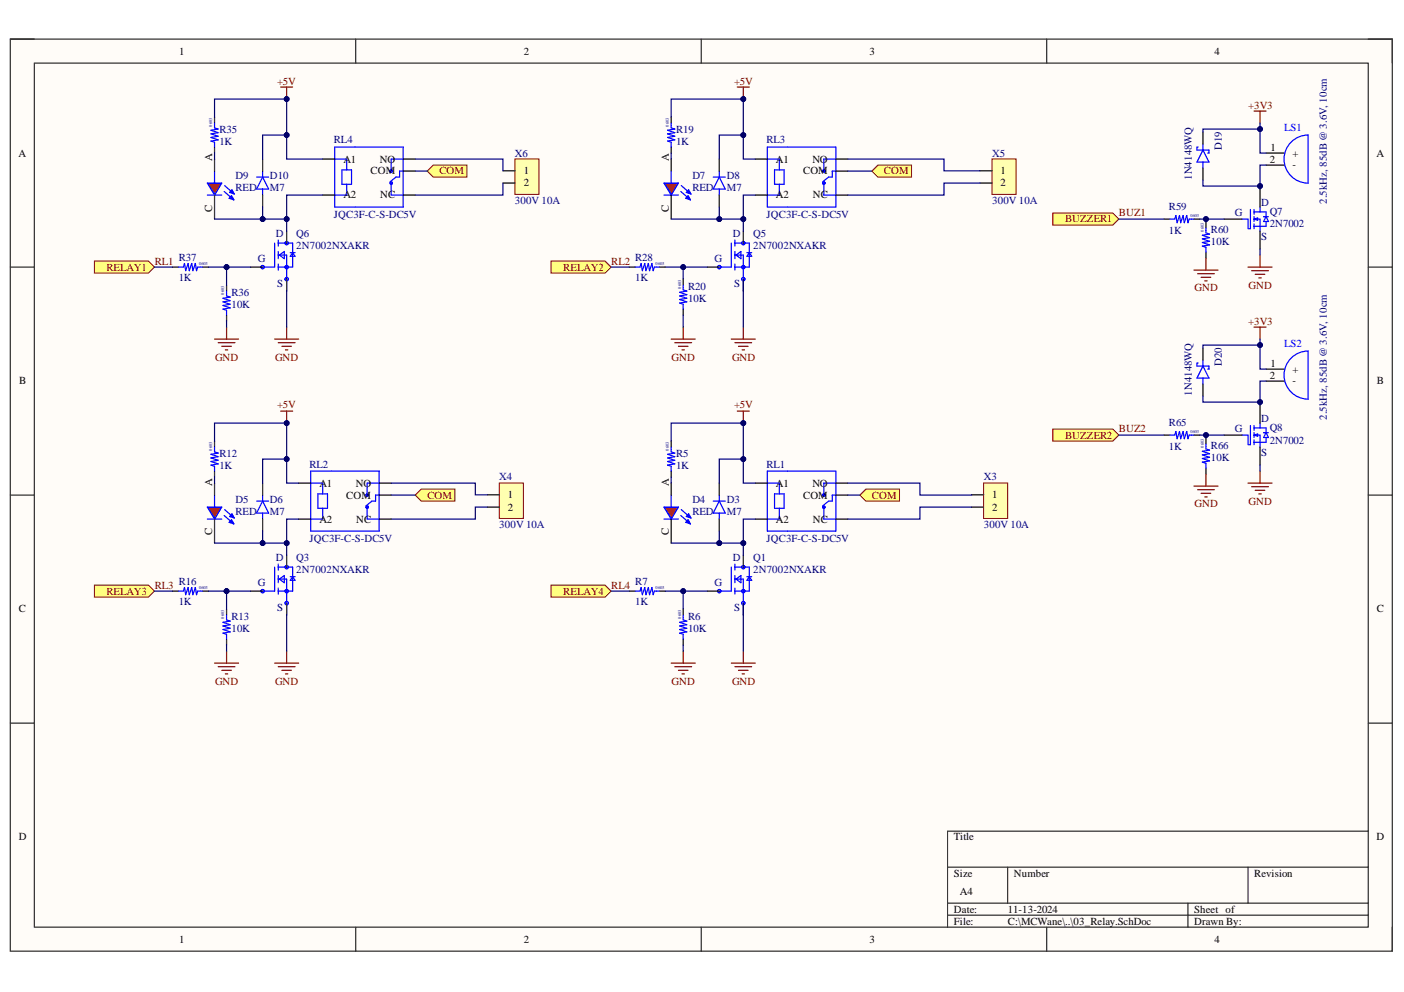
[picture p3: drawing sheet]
<svg xmlns="http://www.w3.org/2000/svg" width="297mm" height="210mm" viewBox="0 0 297 210" stroke-linecap="round" stroke-linejoin="round" font-family="sans-serif">
<defs><g id="words">
<g font-size="2.3">
<text x="37.9" y="11.6">1</text>
<text x="110.8" y="11.6">2</text>
<text x="184" y="11.6">3</text>
<text x="257" y="11.6">4</text>
<text x="3.9" y="33.1">A</text>
<text x="44.9" y="34.1" transform="rotate(-90 44.9 34.1)">A</text>
<text x="72.7" y="34.4">A1</text>
<text x="80.4" y="34.4">NO</text>
<text x="141.5" y="34.1" transform="rotate(-90 141.5 34.1)">A</text>
<text x="164.2" y="34.4">A1</text>
<text x="171.9" y="34.4">NO</text>
<text x="268.6" y="34.4">2</text>
<text x="268.8" y="31.9">1</text>
<text x="273.5" y="33.1">+</text>
<text x="273.5" y="35.7">-</text>
<text x="291.2" y="33.1">A</text>
<text x="72.7" y="42">A2</text>
<text x="78.4" y="36.9">COM</text>
<text x="80.4" y="42">NC</text>
<text x="110.8" y="36.9">1</text>
<text x="110.8" y="39.5">2</text>
<text x="164.2" y="42">A2</text>
<text x="169.9" y="36.9">COM</text>
<text x="172" y="42">NC</text>
<text x="211.7" y="36.9">1</text>
<text x="211.7" y="39.5">2</text>
<text x="44.9" y="44.8" transform="rotate(-90 44.9 44.8)">C</text>
<text x="141.5" y="44.8" transform="rotate(-90 141.5 44.8)">C</text>
<text x="268.8" y="77.6">1</text>
<text x="4.1" y="81.4">B</text>
<text x="268.6" y="80.1">2</text>
<text x="273.5" y="78.8">+</text>
<text x="273.5" y="81.4">-</text>
<text x="291.3" y="81.4">B</text>
<text x="44.9" y="102.7" transform="rotate(-90 44.9 102.7)">A</text>
<text x="67.6" y="103">A1</text>
<text x="73.2" y="105.5">COM</text>
<text x="75.3" y="103">NO</text>
<text x="107.4" y="105.4">1</text>
<text x="141.5" y="102.7" transform="rotate(-90 141.5 102.7)">A</text>
<text x="164.2" y="103">A1</text>
<text x="169.9" y="105.5">COM</text>
<text x="171.9" y="103">NO</text>
<text x="209.9" y="105.4">1</text>
<text x="44.9" y="113.3" transform="rotate(-90 44.9 113.3)">C</text>
<text x="67.6" y="110.6">A2</text>
<text x="75.4" y="110.6">NC</text>
<text x="107.4" y="108.1">2</text>
<text x="141.5" y="113.3" transform="rotate(-90 141.5 113.3)">C</text>
<text x="164.2" y="110.6">A2</text>
<text x="172" y="110.6">NC</text>
<text x="209.9" y="108.1">2</text>
<text x="4" y="129.6">C</text>
<text x="291.3" y="129.6">C</text>
<text x="4" y="177.8">D</text>
<text x="201.8" y="177.8">Title</text>
<text x="291.2" y="177.8">D</text>
<text x="201.8" y="185.5">Size</text>
<text x="214.5" y="185.5">Number</text>
<text x="265.3" y="185.5">Revision</text>
<text x="203.1" y="189.3">A4</text>
<text x="201.8" y="193.1">Date:</text>
<text x="201.8" y="195.7">File:</text>
<text x="213.2" y="193.1">11-13-2024</text>
<text x="213.2" y="195.7">C:\MCWane\..\03_Relay.SchDoc</text>
<text x="252.6" y="193.1">Sheet of</text>
<text x="252.6" y="195.7">Drawn By:</text>
<text x="37.9" y="199.5">1</text>
<text x="110.8" y="199.5">2</text>
<text x="184" y="199.5">3</text>
<text x="257" y="199.5">4</text>
</g>
<g font-size="2.3" fill="#800000">
<text x="58.6" y="17.9">+5V</text>
<text x="155.3" y="17.9">+5V</text>
<text x="264.1" y="23">+3V3</text>
<text x="93" y="36.9">COM</text>
<text x="187" y="36.9">COM</text>
<text x="225.3" y="47.1">BUZZER1</text>
<text x="236.7" y="45.8">BUZ1</text>
<text x="22.5" y="57.3">RELAY1</text>
<text x="32.7" y="56">RL1</text>
<text x="119.2" y="57.3">RELAY2</text>
<text x="129.3" y="56">RL2</text>
<text x="252.7" y="61.7">GND</text>
<text x="264.1" y="61.1">GND</text>
<text x="264.1" y="68.7">+3V3</text>
<text x="45.5" y="76.3">GND</text>
<text x="58.2" y="76.3">GND</text>
<text x="142.1" y="76.3">GND</text>
<text x="154.9" y="76.3">GND</text>
<text x="58.6" y="86.4">+5V</text>
<text x="155.3" y="86.4">+5V</text>
<text x="225.3" y="92.8">BUZZER2</text>
<text x="236.7" y="91.5">BUZ2</text>
<text x="90.4" y="105.5">COM</text>
<text x="184.5" y="105.5">COM</text>
<text x="252.7" y="107.4">GND</text>
<text x="264.1" y="106.8">GND</text>
<text x="22.5" y="125.8">RELAY3</text>
<text x="32.7" y="124.5">RL3</text>
<text x="119.2" y="125.8">RELAY4</text>
<text x="129.3" y="124.5">RL4</text>
<text x="45.5" y="144.9">GND</text>
<text x="58.2" y="144.9">GND</text>
<text x="142.1" y="144.9">GND</text>
<text x="154.9" y="144.9">GND</text>
</g>
<g font-size="2.3" fill="#000080">
<text x="46.4" y="28">R35</text>
<text x="143" y="28">R19</text>
<text x="46.4" y="30.6">1K</text>
<text x="70.6" y="30.3">RL4</text>
<text x="108.9" y="33.1">X6</text>
<text x="143" y="30.6">1K</text>
<text x="162.1" y="30.3">RL3</text>
<text x="209.9" y="33.1">X5</text>
<text x="258.5" y="31.8" transform="rotate(-90 258.5 31.8)">D19</text>
<text x="49.8" y="37.9">D9</text>
<text x="49.8" y="40.5">RED</text>
<text x="57.1" y="37.9">D10</text>
<text x="57.1" y="40.5">M7</text>
<text x="146.5" y="37.9">D7</text>
<text x="146.5" y="40.5">RED</text>
<text x="153.8" y="37.9">D8</text>
<text x="153.8" y="40.5">M7</text>
<text x="252.1" y="38.1" transform="rotate(-90 252.1 38.1)">1N4148WQ</text>
<text x="70.6" y="46">JQC3F-C-S-DC5V</text>
<text x="108.9" y="43.2">300V 10A</text>
<text x="162.1" y="46">JQC3F-C-S-DC5V</text>
<text x="209.9" y="43.2">300V 10A</text>
<text x="247.3" y="44.5">R59</text>
<text x="261.3" y="45.8">G</text>
<text x="266.9" y="43.5">D</text>
<text x="268.6" y="45.5">Q7</text>
<text x="280.7" y="43.2" transform="rotate(-90 280.7 43.2)">2.5kHz, 85dB @ 3.6V, 10cm</text>
<text x="58.4" y="50.2">D</text>
<text x="62.7" y="50.2">Q6</text>
<text x="62.7" y="52.7">2N7002NXAKR</text>
<text x="155" y="50.2">D</text>
<text x="159.4" y="50.2">Q5</text>
<text x="159.4" y="52.7">2N7002NXAKR</text>
<text x="247.3" y="49.4">1K</text>
<text x="256.2" y="49.3">R60</text>
<text x="256.2" y="51.8">10K</text>
<text x="266.9" y="50.7">S</text>
<text x="268.6" y="48.1">2N7002</text>
<text x="37.8" y="55.3">R37</text>
<text x="37.8" y="59.6">1K</text>
<text x="54.6" y="55.5">G</text>
<text x="134.4" y="55.3">R28</text>
<text x="134.4" y="59.6">1K</text>
<text x="151.1" y="55.5">G</text>
<text x="49" y="62.6">R36</text>
<text x="49" y="65.1">10K</text>
<text x="58.6" y="60.8">S</text>
<text x="145.6" y="61.3">R20</text>
<text x="145.6" y="63.9">10K</text>
<text x="155.3" y="60.8">S</text>
<text x="258.5" y="77.5" transform="rotate(-90 258.5 77.5)">D20</text>
<text x="252.1" y="83.8" transform="rotate(-90 252.1 83.8)">1N4148WQ</text>
<text x="266.9" y="89.2">D</text>
<text x="280.7" y="88.9" transform="rotate(-90 280.7 88.9)">2.5kHz, 85dB @ 3.6V, 10cm</text>
<text x="247.3" y="90.2">R65</text>
<text x="247.3" y="95.1">1K</text>
<text x="256.2" y="95">R66</text>
<text x="261.3" y="91.5">G</text>
<text x="268.6" y="91.2">Q8</text>
<text x="268.6" y="93.9">2N7002</text>
<text x="46.4" y="96.6">R12</text>
<text x="46.4" y="99.2">1K</text>
<text x="65.5" y="98.9">RL2</text>
<text x="105.6" y="101.6">X4</text>
<text x="143" y="96.6">R5</text>
<text x="143" y="99.2">1K</text>
<text x="162.1" y="98.9">RL1</text>
<text x="208.2" y="101.6">X3</text>
<text x="256.2" y="97.5">10K</text>
<text x="266.9" y="96.4">S</text>
<text x="49.8" y="106.5">D5</text>
<text x="57.1" y="106.5">D6</text>
<text x="146.5" y="106.5">D4</text>
<text x="153.8" y="106.5">D3</text>
<text x="49.8" y="109.1">RED</text>
<text x="57.1" y="109.1">M7</text>
<text x="105.6" y="111.7">300V 10A</text>
<text x="146.5" y="109.1">RED</text>
<text x="153.8" y="109.1">M7</text>
<text x="208.2" y="111.7">300V 10A</text>
<text x="58.4" y="118.7">D</text>
<text x="62.7" y="118.7">Q3</text>
<text x="65.5" y="114.6">JQC3F-C-S-DC5V</text>
<text x="155" y="118.7">D</text>
<text x="159.4" y="118.7">Q1</text>
<text x="162.1" y="114.6">JQC3F-C-S-DC5V</text>
<text x="37.8" y="123.8">R16</text>
<text x="54.6" y="124">G</text>
<text x="62.7" y="121.2">2N7002NXAKR</text>
<text x="134.4" y="123.8">R7</text>
<text x="151.1" y="124">G</text>
<text x="159.4" y="121.2">2N7002NXAKR</text>
<text x="37.8" y="128.1">1K</text>
<text x="49" y="131.2">R13</text>
<text x="58.6" y="129.3">S</text>
<text x="134.4" y="128.1">1K</text>
<text x="145.6" y="131.2">R6</text>
<text x="155.3" y="129.3">S</text>
<text x="49" y="133.7">10K</text>
<text x="145.6" y="133.7">10K</text>
</g>
<g font-size="2.3" fill="#00f">
<text x="271.7" y="27.8">LS1</text>
<text x="271.7" y="73.5">LS2</text>
</g>
<g font-size=".9" fill="#000080">
<text x="44.9" y="26.8" transform="rotate(-90 44.9 26.8)">0603</text>
<text x="141.5" y="26.8" transform="rotate(-90 141.5 26.8)">0603</text>
<text x="251.9" y="45.9">0603</text>
<text x="254.7" y="49" transform="rotate(-90 254.7 49)">0603</text>
<text x="42.1" y="56">0603</text>
<text x="138.7" y="56">0603</text>
<text x="47.4" y="62.3" transform="rotate(-90 47.4 62.3)">0603</text>
<text x="144.1" y="61.1" transform="rotate(-90 144.1 61.1)">0603</text>
<text x="44.9" y="95.4" transform="rotate(-90 44.9 95.4)">0603</text>
<text x="141.5" y="95.4" transform="rotate(-90 141.5 95.4)">0603</text>
<text x="251.9" y="91.6">0603</text>
<text x="254.7" y="94.7" transform="rotate(-90 254.7 94.7)">0603</text>
<text x="42.1" y="124.6">0603</text>
<text x="138.7" y="124.6">0603</text>
<text x="47.4" y="130.9" transform="rotate(-90 47.4 130.9)">0603</text>
<text x="144.1" y="130.9" transform="rotate(-90 144.1 130.9)">0603</text>
</g>
</g></defs>
<path d="M2.2 8.3h292.4v193h-292.4z" fill-rule="evenodd" fill="#fffcf8"/>
<path d="M2.2 8.3h292.4v193h-292.4z" fill="none" stroke="#000" stroke-width=".21"/>
<path d="M7.3 13.4h282.2v182.8h-282.2z" fill-rule="evenodd" fill="#fffcf8"/>
<g fill="none" stroke="#000" stroke-width=".21">
<path d="M2.2 8.3h5.1M7.3 13.4h282.2v182.8h-282.2zM75.3 8.3v5M148.4 8.3v5M221.5 8.3v5.1M289.5 8.3h5.1v5.1M2.2 56.5h5.1M289.5 56.5h5.1M2.2 104.8h5.1M289.5 104.8h5.1M2.2 153h5.1M289.5 153h5.1"/>
<path d="M289.5 175.9h-89v20.3M75.3 196.2v5.1M148.4 196.2v5.1M200.5 183.5h89M200.5 191.1h89M200.5 193.6h89M213.2 183.5v7.6M221.5 196.2v5.1M251.3 191.1v5.1M264 183.5v7.6M294.6 196.2v5.1"/>
</g>
<g fill="none" stroke="#00f" stroke-width=".25">
<path d="M70.8 33.7h2.6v2.2M70.8 31.1h14.5v12.7h-14.5zM72.3 35.9h2.1v3.1h-2.1zM73.4 39v2.3h-2.6M82.8 38.7v2.6h2.5M85.3 33.7h-2.5v2.5M85.3 36.2h-.8v1.3h-.7l-1.3 1"/>
<circle cx="82.8" cy="38.7" r=".25"/>
<circle cx="82.8" cy="36.2" r=".25"/>
</g>
<path d="M68.3 33.7h2.5M85.3 33.7h2.5M85.3 36.2h2.5M68.3 41.3h2.5M85.3 41.3h2.5" fill="none" stroke="#000" stroke-width=".25"/>
<path d="M59.4 18.4h2.5M60.6 18.4v2.6" fill="none" stroke="#800000" stroke-width=".25"/>
<circle cx="60.6" cy="21" r=".51" fill="#000080"/>
<circle cx="60.6" cy="21" r=".51" fill="none" stroke="#000080" stroke-width=".21"/>
<g fill="none" stroke="#00f" stroke-width=".25">
<path d="M43.9 38.7h3l-1.5 2.6zM45.4 26v1.1l.8 .2-1.6 .3 1.6 .5-1.6 .2 1.6 .5-1.6 .3 1.6 .5-1.6 .3 .8 .2v1M45.4 36.2v2.5M47.5 39.3l2.1 1.7M37.8 56.5h1l.2-.8 .3 1.6 .5-1.6 .2 1.6 .6-1.6 .2 1.6 .5-1.6 .3 1.6 .2-.8h1M43.9 41.3h3M47.4 40.5l2.1 1.8M48.5 42l.5-.6 .5 .9M48.5 42l1 .3M48.6 40.7l.5-.5 .5 .8M48.6 40.7l1 .3M48.9 41.6l.2 .2"/>
<path d="M49 40.3l.2 .3M49.2 41.9v.1h-.7M49.3 40.6v.1h-.7M58.1 51.4v5.1h-2.5M58.9 50.8v1.3M58.9 53.2v1.5M58.9 55.9v1.2M58.9 54h1.7v7.6M58.9 51.4h3v5.1h-3M59.1 54l1-.8v1.5zM61.4 53.5h1M61.9 53.5l.5 .7h-1z"/>
<path d="M47.9 61.6v1l.8 .3-1.5 .2 1.5 .5-1.5 .3 1.5 .5-1.5 .2 1.5 .5-1.5 .3 .7 .3v1"/>
</g>
<g fill="none" stroke="#00f" stroke-width=".21">
<circle cx="55.6" cy="56.5" r=".36"/>
<circle cx="60.6" cy="51.4" r=".36"/>
<circle cx="60.6" cy="59.1" r=".36"/>
<circle cx="60.6" cy="56.5" r=".36"/>
</g>
<path d="M45.4 24.8v1.2M45.4 31.1v1.3M45.4 33.7v2.5M36.5 56.5h1.3M42.8 56.5h1.3M45.4 41.3v5.1M53 56.5h2.6M60.6 48.9v2.5M60.6 59.1v2.5M47.9 60.3v1.3M47.9 66.7v1.2" fill="none" stroke="#000" stroke-width=".25"/>
<path d="M44 38.8h2.8l-1.3 2.3z" fill="#f00"/>
<path d="M44 38.8h2.8l-1.3 2.3z" fill="none" stroke="#00f" stroke-width=".21"/>
<path d="M45.4 71.7h5.1M46.2 72.5h3.5M46.9 73.3h2.1M47.7 74h.5M47.9 69.2v2.5M58.1 71.7h5.1M58.9 72.5h3.5M59.6 73.3h2.1M60.4 74h.5M60.6 69.2v2.5" fill="none" stroke="#800000" stroke-width=".25"/>
<path d="M54.3 37.5h2.5M55.6 37.5l1.2 2.5h-2.5zM55.6 36.2v1.3M55.6 40v1.3" fill="none" stroke="#00f" stroke-width=".25"/>
<path d="M55.6 33.7v2.5M55.6 41.3v2.5" fill="none" stroke="#000" stroke-width=".25"/>
<path d="M20 55.2h11.4l1.3 1.3-1.3 1.3h-11.4z" fill-rule="evenodd" fill="#ffff80"/>
<path d="M20 55.2h11.4l1.3 1.3-1.3 1.3h-11.4z" fill="none" stroke="#800000" stroke-width=".21"/>
<path d="M108.9 33.6h5.1v7.5h-5.1z" fill-rule="evenodd" fill="#ffffb0"/>
<path d="M108.9 33.6h5.1v7.5h-5.1z" fill="none" stroke="#800000" stroke-width=".21"/>
<path d="M106.4 36.1h2.6M106.4 38.7h2.6M63.2 102.2h2.5M63.2 109.8h2.5M80.2 102.2h2.6M80.2 109.8h2.6M80.2 104.8h2.6" fill="none" stroke="#000" stroke-width=".25"/>
<g fill="none" stroke="#00f" stroke-width=".25">
<path d="M65.7 99.7h14.5v12.7h-14.5zM65.7 102.2h2.6v2.3M67.3 104.5h2v3.1h-2zM68.3 107.6v2.2h-2.6M77.7 107.3v2.5h2.5M80.2 102.2h-2.5v2.6M80.2 104.8h-.7v1.2h-.8l-1.3 1"/>
<circle cx="77.7" cy="107.3" r=".25"/>
<circle cx="77.7" cy="104.8" r=".25"/>
</g>
<path d="M59.4 87h2.5M60.6 87v2.5" fill="none" stroke="#800000" stroke-width=".25"/>
<circle cx="60.6" cy="89.5" r=".51" fill="#000080"/>
<circle cx="60.6" cy="89.5" r=".51" fill="none" stroke="#000080" stroke-width=".21"/>
<g fill="none" stroke="#00f" stroke-width=".25">
<path d="M45.4 94.6v1l.8 .3-1.6 .2 1.6 .5-1.6 .3 1.6 .5-1.6 .3 1.6 .5-1.6 .2 .8 .3v1M43.9 107.3h3l-1.5 2.5zM43.9 109.8h3M45.4 104.8v2.5M47.4 109.1l2.1 1.8M47.5 107.8l2.1 1.8M48.5 110.5l.5-.5 .5 .9M48.5 110.5l1 .4M48.6 109.3l.5-.6 .5 .9M48.6 109.3l1 .3M48.9 110.1l.2 .3M49 108.9l.2 .2"/>
<path d="M49.2 110.4v.2l-.7-.1M49.3 109.2v.1h-.7M58.1 120v5.1h-2.5M58.9 119.4v1.2M58.9 120h3v5.1h-3M37.8 125.1h1l.2-.8 .3 1.5 .5-1.5 .2 1.5 .6-1.5 .2 1.5 .5-1.5 .3 1.5 .2-.7h1M47.9 130.2v1l.8 .2-1.5 .3 1.5 .5-1.5 .2 1.5 .5-1.5 .3 1.5 .5-1.5 .3 .7 .2v1M58.9 121.8v1.5M58.9 124.4v1.3M58.9 122.5h1.7v7.7M59.1 122.5l1-.7v1.5zM61.4 122h1"/>
<path d="M61.9 122l.5 .8h-1z"/>
</g>
<g fill="none" stroke="#00f" stroke-width=".21">
<circle cx="60.6" cy="120" r=".36"/>
<circle cx="55.6" cy="125.1" r=".36"/>
<circle cx="60.6" cy="125.1" r=".36"/>
<circle cx="60.6" cy="127.6" r=".36"/>
</g>
<path d="M45.4 93.3v1.3M45.4 99.7v1.3M45.4 102.2v2.6M45.4 109.8v5.1M60.6 117.5v2.5M36.5 125.1h1.3M42.8 125.1h1.3M47.9 128.9v1.3M47.9 135.2v1.3M53 125.1h2.6M60.6 127.6v2.6" fill="none" stroke="#000" stroke-width=".25"/>
<path d="M44 107.4h2.8l-1.3 2.3z" fill="#f00"/>
<path d="M44 107.4h2.8l-1.3 2.3z" fill="none" stroke="#00f" stroke-width=".21"/>
<path d="M47.9 137.8v2.5M60.6 137.8v2.5M45.4 140.3h5.1M46.2 141.1h3.5M46.9 141.8h2.1M47.7 142.6h.5M58.1 140.3h5.1M58.9 141.1h3.5M59.6 141.8h2.1M60.4 142.6h.5" fill="none" stroke="#800000" stroke-width=".25"/>
<path d="M54.3 106h2.5M55.6 106l1.2 2.6h-2.5zM55.6 104.8v1.2M55.6 108.6v1.2" fill="none" stroke="#00f" stroke-width=".25"/>
<path d="M55.6 102.2v2.6M55.6 109.8v2.6" fill="none" stroke="#000" stroke-width=".25"/>
<path d="M20 123.8h11.4l1.3 1.3-1.3 1.2h-11.4z" fill-rule="evenodd" fill="#ffff80"/>
<path d="M20 123.8h11.4l1.3 1.3-1.3 1.2h-11.4z" fill="none" stroke="#800000" stroke-width=".21"/>
<path d="M105.6 102.2h5.1v7.5h-5.1z" fill-rule="evenodd" fill="#ffffb0"/>
<path d="M105.6 102.2h5.1v7.5h-5.1z" fill="none" stroke="#800000" stroke-width=".21"/>
<path d="M159.8 33.7h2.5M176.8 33.7h2.6M176.8 36.2h2.6M159.8 41.3h2.5M176.8 41.3h2.6M103.1 104.7h2.5M103.1 107.3h2.5" fill="none" stroke="#000" stroke-width=".25"/>
<g fill="none" stroke="#00f" stroke-width=".25">
<path d="M162.3 33.7h2.6v2.2M162.3 31.1h14.5v12.7h-14.5zM163.9 35.9h2v3.1h-2zM164.9 39v2.3h-2.6M174.3 38.7v2.6h2.5M176.8 33.7h-2.5v2.5M176.8 36.2h-.7v1.3h-.8l-1.3 1"/>
<circle cx="174.3" cy="38.7" r=".25"/>
<circle cx="174.3" cy="36.2" r=".25"/>
<circle cx="174.3" cy="36.2" r=".26"/>
<circle cx="174.3" cy="38.7" r=".26"/>
</g>
<path d="M156 18.4h2.5M157.3 18.4v2.6" fill="none" stroke="#800000" stroke-width=".25"/>
<circle cx="157.3" cy="21" r=".51" fill="#000080"/>
<circle cx="157.3" cy="21" r=".51" fill="none" stroke="#000080" stroke-width=".21"/>
<g fill="none" stroke="#00f" stroke-width=".25">
<path d="M140.5 38.7h3l-1.5 2.6zM142 26v1.1l.8 .2-1.6 .3 1.6 .5-1.6 .2 1.6 .5-1.6 .3 1.6 .5-1.6 .3 .8 .2v1M142 36.2v2.5M144.1 39.3l2.1 1.7M134.4 56.5h1l.2-.8 .3 1.6 .5-1.6 .3 1.6 .5-1.6 .2 1.6 .5-1.6 .3 1.6 .2-.8h1.1M140.5 41.3h3M144 40.5l2.1 1.8M145.1 42l.5-.6 .5 .9M145.1 42l1 .3M145.2 40.7l.5-.5 .5 .8M145.2 40.7l1 .3M145.5 41.6l.2 .2"/>
<path d="M145.6 40.3l.2 .3M145.8 41.9v.1h-.7M145.9 40.6v.1h-.7M154.7 51.4v5.1h-2.5M155.5 50.8v1.3M155.5 53.2v1.5M155.5 55.9v1.2M155.5 54h1.8v7.6M155.5 51.4h3v5.1h-3M155.7 54l1-.8v1.5zM158 53.5h1M158.5 53.5l.5 .7h-1z"/>
<path d="M144.5 60.3v1l.8 .3-1.5 .2 1.5 .6-1.5 .2 1.5 .5-1.5 .3 1.5 .5-1.5 .2 .7 .3v1"/>
</g>
<g fill="none" stroke="#00f" stroke-width=".21">
<circle cx="152.2" cy="56.5" r=".36"/>
<circle cx="157.3" cy="56.5" r=".36"/>
<circle cx="157.3" cy="59.1" r=".36"/>
<circle cx="157.3" cy="51.4" r=".36"/>
</g>
<path d="M142 24.8v1.2M142 31.1v1.3M142 33.7v2.5M133.1 56.5h1.3M139.5 56.5h1.2M142 41.3v5.1M144.5 59.1v1.2M149.6 56.5h2.6M157.3 48.9v2.5M157.3 59.1v2.5M144.5 65.4v1.3" fill="none" stroke="#000" stroke-width=".25"/>
<path d="M140.6 38.8h2.8l-1.3 2.3z" fill="#f00"/>
<path d="M140.6 38.8h2.8l-1.3 2.3z" fill="none" stroke="#00f" stroke-width=".21"/>
<path d="M142 71.7h5.1M142.8 72.5h3.5M143.5 73.3h2.1M144.3 74h.5M144.5 69.2v2.5M154.7 71.7h5.1M155.5 72.5h3.5M156.2 73.3h2.1M157 74h.5M157.3 69.2v2.5" fill="none" stroke="#800000" stroke-width=".25"/>
<path d="M150.9 37.5h2.5M152.2 37.5l1.2 2.5h-2.5zM152.2 36.2v1.3M152.2 40v1.3" fill="none" stroke="#00f" stroke-width=".25"/>
<path d="M152.2 33.7v2.5M152.2 41.3v2.5" fill="none" stroke="#000" stroke-width=".25"/>
<path d="M116.6 55.2h11.4l1.3 1.3-1.3 1.3h-11.4z" fill-rule="evenodd" fill="#ffff80"/>
<path d="M116.6 55.2h11.4l1.3 1.3-1.3 1.3h-11.4z" fill="none" stroke="#800000" stroke-width=".21"/>
<path d="M209.9 33.6h5.1v7.5h-5.1z" fill-rule="evenodd" fill="#ffffb0"/>
<path d="M209.9 33.6h5.1v7.5h-5.1z" fill="none" stroke="#800000" stroke-width=".21"/>
<path d="M207.3 36.1h2.6M207.3 38.7h2.6M159.8 102.2h2.5M159.8 109.8h2.5M176.8 102.2h2.6M176.8 109.8h2.6M176.8 104.8h2.6" fill="none" stroke="#000" stroke-width=".25"/>
<g fill="none" stroke="#00f" stroke-width=".25">
<path d="M162.3 99.7h14.5v12.7h-14.5zM162.3 102.2h2.6v2.3M163.9 104.5h2v3.1h-2zM164.9 107.6v2.2h-2.6M174.3 107.3v2.5h2.5M176.8 102.2h-2.5v2.6M176.8 104.8h-.7v1.2h-.8l-1.3 1"/>
<circle cx="174.3" cy="104.8" r=".26"/>
<circle cx="174.3" cy="107.3" r=".25"/>
</g>
<path d="M156 87h2.5M157.3 87v2.5" fill="none" stroke="#800000" stroke-width=".25"/>
<circle cx="157.3" cy="89.5" r=".51" fill="#000080"/>
<circle cx="157.3" cy="89.5" r=".51" fill="none" stroke="#000080" stroke-width=".21"/>
<g fill="none" stroke="#00f" stroke-width=".25">
<path d="M142 94.6v1l.8 .3-1.6 .2 1.6 .5-1.6 .3 1.6 .5-1.6 .3 1.6 .5-1.6 .2 .8 .3v1M140.5 107.3h3l-1.5 2.5zM140.5 109.8h3M142 104.8v2.5M144 109.1l2.1 1.8M144.1 107.8l2.1 1.8M145.1 110.5l.5-.5 .5 .9M145.1 110.5l1 .4M145.2 109.3l.5-.6 .5 .9M145.2 109.3l1 .3M145.5 110.1l.2 .3M145.6 108.9l.2 .2"/>
<path d="M145.8 110.4v.2l-.7-.1M145.9 109.2v.1h-.7M154.7 120v5.1h-2.5M155.5 119.4v1.2M155.5 120h3v5.1h-3M134.4 125.1h1l.2-.8 .3 1.5 .5-1.5 .3 1.5 .5-1.5 .2 1.5 .5-1.5 .3 1.5 .2-.7h1.1M144.5 130.2v1l.8 .2-1.5 .3 1.5 .5-1.5 .2 1.5 .5-1.5 .3 1.5 .5-1.5 .3 .7 .2v1M155.5 121.8v1.5M155.5 124.4v1.3M155.5 122.5h1.8v7.7M155.7 122.5l1-.7v1.5zM158 122h1"/>
<path d="M158.5 122l.5 .8h-1z"/>
</g>
<g fill="none" stroke="#00f" stroke-width=".21">
<circle cx="157.3" cy="120" r=".36"/>
<circle cx="152.2" cy="125.1" r=".36"/>
<circle cx="157.3" cy="127.6" r=".36"/>
<circle cx="157.3" cy="125.1" r=".36"/>
</g>
<path d="M142 93.3v1.3M142 99.7v1.3M142 102.2v2.6M142 109.8v5.1M157.3 117.5v2.5M133.1 125.1h1.3M139.5 125.1h1.2M144.5 128.9v1.3M144.5 135.2v1.3M149.6 125.1h2.6M157.3 127.6v2.6" fill="none" stroke="#000" stroke-width=".25"/>
<path d="M140.6 107.4h2.8l-1.3 2.3z" fill="#f00"/>
<path d="M140.6 107.4h2.8l-1.3 2.3z" fill="none" stroke="#00f" stroke-width=".21"/>
<path d="M144.5 137.8v2.5M157.3 137.8v2.5M142 140.3h5.1M142.8 141.1h3.5M143.5 141.8h2.1M144.3 142.6h.5M154.7 140.3h5.1M155.5 141.1h3.5M156.2 141.8h2.1M157 142.6h.5" fill="none" stroke="#800000" stroke-width=".25"/>
<path d="M150.9 106h2.5M152.2 106l1.2 2.6h-2.5zM152.2 104.8v1.2M152.2 108.6v1.2" fill="none" stroke="#00f" stroke-width=".25"/>
<path d="M152.2 102.2v2.6M152.2 109.8v2.6" fill="none" stroke="#000" stroke-width=".25"/>
<path d="M116.6 123.8h11.4l1.3 1.3-1.3 1.2h-11.4z" fill-rule="evenodd" fill="#ffff80"/>
<path d="M116.6 123.8h11.4l1.3 1.3-1.3 1.2h-11.4z" fill="none" stroke="#800000" stroke-width=".21"/>
<path d="M208.1 102.2h5.1v7.5h-5.1z" fill-rule="evenodd" fill="#ffffb0"/>
<path d="M208.1 102.2h5.1v7.5h-5.1z" fill="none" stroke="#800000" stroke-width=".21"/>
<path d="M205.6 104.7h2.5M205.6 107.3h2.5" fill="none" stroke="#000" stroke-width=".25"/>
<path d="M90.4 36.2l1.3-1.3h7.1v2.6h-7.1z" fill-rule="evenodd" fill="#ffff80"/>
<path d="M90.4 36.2l1.3-1.3h7.1v2.6h-7.1z" fill="none" stroke="#800000" stroke-width=".21"/>
<path d="M184.5 36.2l1.2-1.3h7.2v2.6h-7.2z" fill-rule="evenodd" fill="#ffff80"/>
<path d="M184.5 36.2l1.2-1.3h7.2v2.6h-7.2z" fill="none" stroke="#800000" stroke-width=".21"/>
<path d="M181.9 104.8l1.3-1.3h7.1v2.5h-7.1z" fill-rule="evenodd" fill="#ffff80"/>
<path d="M181.9 104.8l1.3-1.3h7.1v2.5h-7.1z" fill="none" stroke="#800000" stroke-width=".21"/>
<path d="M87.8 104.8l1.3-1.3h7.1v2.5h-7.1z" fill-rule="evenodd" fill="#ffff80"/>
<path d="M87.8 104.8l1.3-1.3h7.1v2.5h-7.1z" fill="none" stroke="#800000" stroke-width=".21"/>
<g fill="none" stroke="#00f" stroke-width=".25">
<path d="M253.5 31.1h-.3v.7h2.6v.6h-.3M254.5 31.8l1.3 2.5h-2.6zM254.5 30.5v1.3M254.5 34.3v1.3M276.7 28.6v10.1M276.8 28.6a5.1 5.1 0 0 0-5.1 5.1 5.1 5.1 0 0 0 5.1 5M247.5 46.4h1l.3-.8 .2 1.5 .5-1.5 .3 1.5 .5-1.5 .3 1.5 .5-1.5 .2 1.5 .3-.7h1M255.1 48.3v1l.8 .2-1.5 .3 1.5 .5-1.5 .2 1.5 .6-1.5 .2 1.5 .5-1.5 .3 .7 .2v1M262.8 46.4h1.2v1.9M264.5 44.3v4.1h-.5M265.3 44.3v1M265.3 45.9v1"/>
<path d="M265.3 47.4v1M265.3 44.8h2.6v1.1M265.3 46.4h1.3v2.5M265.3 46.4l.8-.3v.5zM266.6 43.8v1M267.3 45.9h1.1M267.9 46.9v1h-2.6M267.9 45.9l.5 1h-1.1z"/>
</g>
<path d="M254.5 27.9v2.6M254.5 35.6v2.5M267.9 32.4h3.8M267.9 34.9h3.8M246.2 46.4h1.3M252.6 46.4h1.3M255.1 47v1.3M255.1 53.3v1.3M259 46.4h3.8M266.6 40v3.8M266.6 48.9v3.8" fill="none" stroke="#000" stroke-width=".25"/>
<path d="M265.3 23.5h2.6M266.6 23.5v2.5M252.6 57.2h5.1M253.4 57.9h3.5M254.1 58.7h2.1M254.9 59.4h.5M255.1 54.6v2.6M264 56.5h5.1M264.8 57.3h3.6M265.6 58h2M266.3 58.8h.5M266.6 54v2.5" fill="none" stroke="#800000" stroke-width=".25"/>
<path d="M222.7 45.1h12.7l1.3 1.3-1.3 1.2h-12.7z" fill-rule="evenodd" fill="#ffff80"/>
<path d="M222.7 45.1h12.7l1.3 1.3-1.3 1.2h-12.7z" fill="none" stroke="#800000" stroke-width=".21"/>
<g fill="none" stroke="#00f" stroke-width=".25">
<path d="M253.5 76.8h-.3v.7h2.6v.6h-.3M254.5 77.5l1.3 2.5h-2.6zM254.5 76.2v1.3M276.7 74.3v10.2M276.8 74.3a5.1 5.1 0 0 0-5.1 5.1 5.1 5.1 0 0 0 5.1 5.1M247.5 92.1h1l.3-.8 .2 1.5 .5-1.5 .3 1.5 .5-1.5 .3 1.5 .5-1.5 .2 1.5 .3-.7h1M254.5 80v1.3M255.1 94v1l.8 .2-1.5 .3 1.5 .5-1.5 .3 1.5 .5-1.5 .2 1.5 .5-1.5 .3 .7 .2v1M262.8 92.1h1.2v1.9M264.5 90v4.1h-.5M265.3 90v1.1M265.3 91.6v1"/>
<path d="M265.3 93.1v1M265.3 90.5h2.6v1.1M265.3 92.1h1.3v2.5M265.3 92.1l.8-.3v.5zM266.6 89.5v1M267.3 91.6h1.1M267.9 92.6v1h-2.6M267.9 91.6l.5 1h-1.1z"/>
</g>
<path d="M254.5 73.7v2.5M267.9 78.1h3.8M246.2 92.1h1.3M252.6 92.1h1.3M254.5 81.3v2.5M255.1 92.7v1.3M255.1 99v1.3M259 92.1h3.8M266.6 85.7v3.8M266.6 94.6v3.8M267.9 80.6h3.8" fill="none" stroke="#000" stroke-width=".25"/>
<path d="M265.3 69.2h2.6M266.6 69.2v2.5M266.6 99.7v2.5M252.6 102.9h5.1M253.4 103.6h3.5M254.1 104.4h2.1M254.9 105.1h.5M255.1 100.3v2.6M264 102.2h5.1M264.8 103h3.6M265.6 103.7h2M266.3 104.5h.5" fill="none" stroke="#800000" stroke-width=".25"/>
<path d="M222.7 90.8h12.7l1.3 1.3-1.3 1.2h-12.7z" fill-rule="evenodd" fill="#ffff80"/>
<path d="M222.7 90.8h12.7l1.3 1.3-1.3 1.2h-12.7z" fill="none" stroke="#800000" stroke-width=".21"/>
<path d="M55.6 43.8v2.6h5" fill="none" stroke="#000080" stroke-width=".25"/>
<circle cx="55.6" cy="46.4" r=".51" fill="#000080"/>
<circle cx="55.6" cy="46.4" r=".51" fill="none" stroke="#000080" stroke-width=".21"/>
<circle cx="60.6" cy="46.4" r=".51" fill="#000080"/>
<circle cx="60.6" cy="46.4" r=".51" fill="none" stroke="#000080" stroke-width=".21"/>
<path d="M60.6 28.6h-5v5.1" fill="none" stroke="#000080" stroke-width=".25"/>
<circle cx="60.6" cy="28.6" r=".51" fill="#000080"/>
<circle cx="60.6" cy="28.6" r=".51" fill="none" stroke="#000080" stroke-width=".21"/>
<path d="M45.4 46.4h10.2" fill="none" stroke="#000080" stroke-width=".25"/>
<circle cx="55.6" cy="46.4" r=".51" fill="#000080"/>
<circle cx="55.6" cy="46.4" r=".51" fill="none" stroke="#000080" stroke-width=".21"/>
<path d="M60.6 61.6v7.6M55.6 112.4v2.5h5" fill="none" stroke="#000080" stroke-width=".25"/>
<circle cx="55.6" cy="114.9" r=".51" fill="#000080"/>
<circle cx="55.6" cy="114.9" r=".51" fill="none" stroke="#000080" stroke-width=".21"/>
<circle cx="60.6" cy="114.9" r=".51" fill="#000080"/>
<circle cx="60.6" cy="114.9" r=".51" fill="none" stroke="#000080" stroke-width=".21"/>
<path d="M60.6 97.1h-5v5.1" fill="none" stroke="#000080" stroke-width=".25"/>
<circle cx="60.6" cy="97.1" r=".51" fill="#000080"/>
<circle cx="60.6" cy="97.1" r=".51" fill="none" stroke="#000080" stroke-width=".21"/>
<path d="M152.2 43.8v2.6h5.1M60.6 130.2v7.6" fill="none" stroke="#000080" stroke-width=".25"/>
<circle cx="152.2" cy="46.4" r=".51" fill="#000080"/>
<circle cx="152.2" cy="46.4" r=".51" fill="none" stroke="#000080" stroke-width=".21"/>
<circle cx="157.3" cy="46.4" r=".51" fill="#000080"/>
<circle cx="157.3" cy="46.4" r=".51" fill="none" stroke="#000080" stroke-width=".21"/>
<path d="M157.3 28.6h-5.1v5.1" fill="none" stroke="#000080" stroke-width=".25"/>
<circle cx="157.3" cy="28.6" r=".51" fill="#000080"/>
<circle cx="157.3" cy="28.6" r=".51" fill="none" stroke="#000080" stroke-width=".21"/>
<path d="M142 46.4h10.2" fill="none" stroke="#000080" stroke-width=".25"/>
<circle cx="152.2" cy="46.4" r=".51" fill="#000080"/>
<circle cx="152.2" cy="46.4" r=".51" fill="none" stroke="#000080" stroke-width=".21"/>
<path d="M157.3 61.6v7.6M152.2 112.4v2.5h5.1" fill="none" stroke="#000080" stroke-width=".25"/>
<circle cx="152.2" cy="114.9" r=".51" fill="#000080"/>
<circle cx="152.2" cy="114.9" r=".51" fill="none" stroke="#000080" stroke-width=".21"/>
<circle cx="157.3" cy="114.9" r=".51" fill="#000080"/>
<circle cx="157.3" cy="114.9" r=".51" fill="none" stroke="#000080" stroke-width=".21"/>
<path d="M157.3 97.1h-5.1v5.1" fill="none" stroke="#000080" stroke-width=".25"/>
<circle cx="157.3" cy="97.1" r=".51" fill="#000080"/>
<circle cx="157.3" cy="97.1" r=".51" fill="none" stroke="#000080" stroke-width=".21"/>
<path d="M142 114.9h10.2" fill="none" stroke="#000080" stroke-width=".25"/>
<circle cx="152.2" cy="114.9" r=".51" fill="#000080"/>
<circle cx="152.2" cy="114.9" r=".51" fill="none" stroke="#000080" stroke-width=".21"/>
<path d="M144.5 136.5v1.3M149.6 125.1h-5.1v3.8M157.3 130.2v7.6" fill="none" stroke="#000080" stroke-width=".25"/>
<circle cx="144.5" cy="125.1" r=".51" fill="#000080"/>
<circle cx="144.5" cy="125.1" r=".51" fill="none" stroke="#000080" stroke-width=".21"/>
<path d="M140.7 125.1h3.8" fill="none" stroke="#000080" stroke-width=".25"/>
<circle cx="144.5" cy="125.1" r=".51" fill="#000080"/>
<circle cx="144.5" cy="125.1" r=".51" fill="none" stroke="#000080" stroke-width=".21"/>
<path d="M149.6 56.5h-5.1v2.6M129.3 125.1h3.8" fill="none" stroke="#000080" stroke-width=".25"/>
<circle cx="144.5" cy="56.5" r=".51" fill="#000080"/>
<circle cx="144.5" cy="56.5" r=".51" fill="none" stroke="#000080" stroke-width=".21"/>
<path d="M140.7 56.5h3.8M144.5 66.7v2.5" fill="none" stroke="#000080" stroke-width=".25"/>
<circle cx="144.5" cy="56.5" r=".51" fill="#000080"/>
<circle cx="144.5" cy="56.5" r=".51" fill="none" stroke="#000080" stroke-width=".21"/>
<path d="M53 56.5h-5.1v3.8M129.3 56.5h3.8" fill="none" stroke="#000080" stroke-width=".25"/>
<circle cx="47.9" cy="56.5" r=".51" fill="#000080"/>
<circle cx="47.9" cy="56.5" r=".51" fill="none" stroke="#000080" stroke-width=".21"/>
<path d="M44.1 56.5h3.8M47.9 67.9v1.3" fill="none" stroke="#000080" stroke-width=".25"/>
<circle cx="47.9" cy="56.5" r=".51" fill="#000080"/>
<circle cx="47.9" cy="56.5" r=".51" fill="none" stroke="#000080" stroke-width=".21"/>
<path d="M32.7 56.5h3.8M32.7 125.1h3.8M44.1 125.1h3.8M47.9 136.5v1.3" fill="none" stroke="#000080" stroke-width=".25"/>
<circle cx="47.9" cy="125.1" r=".51" fill="#000080"/>
<circle cx="47.9" cy="125.1" r=".51" fill="none" stroke="#000080" stroke-width=".21"/>
<path d="M53 125.1h-5.1v3.8" fill="none" stroke="#000080" stroke-width=".25"/>
<circle cx="47.9" cy="125.1" r=".51" fill="#000080"/>
<circle cx="47.9" cy="125.1" r=".51" fill="none" stroke="#000080" stroke-width=".21"/>
<path d="M45.4 114.9h10.2" fill="none" stroke="#000080" stroke-width=".25"/>
<circle cx="55.6" cy="114.9" r=".51" fill="#000080"/>
<circle cx="55.6" cy="114.9" r=".51" fill="none" stroke="#000080" stroke-width=".21"/>
<path d="M45.4 32.4v1.3M87.8 33.7h18.6v2.4M106.4 38.7v2.6h-18.6M142 32.4v1.3M142 93.3v-3.8h15.3v12.7h2.5M45.4 101v1.2M142 101v1.2" fill="none" stroke="#000080" stroke-width=".25"/>
<circle cx="157.3" cy="89.5" r=".51" fill="#000080"/>
<circle cx="157.3" cy="89.5" r=".51" fill="none" stroke="#000080" stroke-width=".21"/>
<circle cx="157.3" cy="97.1" r=".51" fill="#000080"/>
<circle cx="157.3" cy="97.1" r=".51" fill="none" stroke="#000080" stroke-width=".21"/>
<path d="M142 24.8v-3.8h15.3v12.7h2.5" fill="none" stroke="#000080" stroke-width=".25"/>
<circle cx="157.3" cy="21" r=".51" fill="#000080"/>
<circle cx="157.3" cy="21" r=".51" fill="none" stroke="#000080" stroke-width=".21"/>
<circle cx="157.3" cy="28.6" r=".51" fill="#000080"/>
<circle cx="157.3" cy="28.6" r=".51" fill="none" stroke="#000080" stroke-width=".21"/>
<path d="M159.8 109.8h-2.5v7.7" fill="none" stroke="#000080" stroke-width=".25"/>
<circle cx="157.3" cy="114.9" r=".51" fill="#000080"/>
<circle cx="157.3" cy="114.9" r=".51" fill="none" stroke="#000080" stroke-width=".21"/>
<path d="M159.8 41.3h-2.5v7.6" fill="none" stroke="#000080" stroke-width=".25"/>
<circle cx="157.3" cy="46.4" r=".51" fill="#000080"/>
<circle cx="157.3" cy="46.4" r=".51" fill="none" stroke="#000080" stroke-width=".21"/>
<path d="M87.8 36.2h2.6M179.4 33.7h20.3v2.4h7.6M179.4 36.2h5.1M207.3 38.7h-7.6v2.6h-20.3M255.1 46.4h3.9M82.8 102.2h17.8v2.5h2.5M82.8 104.8h5M103.1 107.3h-2.5v2.5h-17.8M179.4 102.2h15.2v2.6l11-.1M179.4 104.8h2.5M205.6 107.3h-11v2.5h-15.2" fill="none" stroke="#000080" stroke-width=".25"/>
<circle cx="255.1" cy="46.4" r=".51" fill="#000080"/>
<circle cx="255.1" cy="46.4" r=".51" fill="none" stroke="#000080" stroke-width=".21"/>
<path d="M253.9 46.4h1.2v.6M266.6 52.7v1.3" fill="none" stroke="#000080" stroke-width=".25"/>
<circle cx="255.1" cy="46.4" r=".51" fill="#000080"/>
<circle cx="255.1" cy="46.4" r=".51" fill="none" stroke="#000080" stroke-width=".21"/>
<path d="M266.6 26v6.4h1.3M236.7 46.4h9.5" fill="none" stroke="#000080" stroke-width=".25"/>
<circle cx="266.6" cy="27.3" r=".51" fill="#000080"/>
<circle cx="266.6" cy="27.3" r=".51" fill="none" stroke="#000080" stroke-width=".21"/>
<path d="M266.6 27.3h-12.1v.6" fill="none" stroke="#000080" stroke-width=".25"/>
<circle cx="266.6" cy="27.3" r=".51" fill="#000080"/>
<circle cx="266.6" cy="27.3" r=".51" fill="none" stroke="#000080" stroke-width=".21"/>
<path d="M267.9 34.9h-1.3v5.1" fill="none" stroke="#000080" stroke-width=".25"/>
<circle cx="266.6" cy="39.4" r=".51" fill="#000080"/>
<circle cx="266.6" cy="39.4" r=".51" fill="none" stroke="#000080" stroke-width=".21"/>
<path d="M254.5 38.1v1.3h12.1" fill="none" stroke="#000080" stroke-width=".25"/>
<circle cx="266.6" cy="39.4" r=".51" fill="#000080"/>
<circle cx="266.6" cy="39.4" r=".51" fill="none" stroke="#000080" stroke-width=".21"/>
<path d="M255.1 92.1h3.9" fill="none" stroke="#000080" stroke-width=".25"/>
<circle cx="255.1" cy="92.1" r=".51" fill="#000080"/>
<circle cx="255.1" cy="92.1" r=".51" fill="none" stroke="#000080" stroke-width=".21"/>
<path d="M253.9 92.1h1.2v.6M266.6 98.4v1.3" fill="none" stroke="#000080" stroke-width=".25"/>
<circle cx="255.1" cy="92.1" r=".51" fill="#000080"/>
<circle cx="255.1" cy="92.1" r=".51" fill="none" stroke="#000080" stroke-width=".21"/>
<path d="M266.6 71.7v6.4h1.3M236.7 92.1h9.5" fill="none" stroke="#000080" stroke-width=".25"/>
<circle cx="266.6" cy="73" r=".51" fill="#000080"/>
<circle cx="266.6" cy="73" r=".51" fill="none" stroke="#000080" stroke-width=".21"/>
<path d="M266.6 73h-12.1v.7" fill="none" stroke="#000080" stroke-width=".25"/>
<circle cx="266.6" cy="73" r=".51" fill="#000080"/>
<circle cx="266.6" cy="73" r=".51" fill="none" stroke="#000080" stroke-width=".21"/>
<path d="M267.9 80.6h-1.3v5.1" fill="none" stroke="#000080" stroke-width=".25"/>
<circle cx="266.6" cy="85.1" r=".51" fill="#000080"/>
<circle cx="266.6" cy="85.1" r=".51" fill="none" stroke="#000080" stroke-width=".21"/>
<path d="M254.5 83.8v1.3h12.1" fill="none" stroke="#000080" stroke-width=".25"/>
<circle cx="266.6" cy="85.1" r=".51" fill="#000080"/>
<circle cx="266.6" cy="85.1" r=".51" fill="none" stroke="#000080" stroke-width=".21"/>
<path d="M45.4 93.3v-3.8h15.2v12.7h2.6" fill="none" stroke="#000080" stroke-width=".25"/>
<circle cx="60.6" cy="89.5" r=".51" fill="#000080"/>
<circle cx="60.6" cy="89.5" r=".51" fill="none" stroke="#000080" stroke-width=".21"/>
<circle cx="60.6" cy="97.1" r=".51" fill="#000080"/>
<circle cx="60.6" cy="97.1" r=".51" fill="none" stroke="#000080" stroke-width=".21"/>
<path d="M45.4 24.8v-3.8h15.2v12.7h7.7" fill="none" stroke="#000080" stroke-width=".25"/>
<circle cx="60.6" cy="21" r=".51" fill="#000080"/>
<circle cx="60.6" cy="21" r=".51" fill="none" stroke="#000080" stroke-width=".21"/>
<circle cx="60.6" cy="28.6" r=".51" fill="#000080"/>
<circle cx="60.6" cy="28.6" r=".51" fill="none" stroke="#000080" stroke-width=".21"/>
<path d="M63.2 109.8h-2.6v7.7" fill="none" stroke="#000080" stroke-width=".25"/>
<circle cx="60.6" cy="114.9" r=".51" fill="#000080"/>
<circle cx="60.6" cy="114.9" r=".51" fill="none" stroke="#000080" stroke-width=".21"/>
<path d="M68.3 41.3h-7.7v7.6" fill="none" stroke="#000080" stroke-width=".25"/>
<circle cx="60.6" cy="46.4" r=".51" fill="#000080"/>
<circle cx="60.6" cy="46.4" r=".51" fill="none" stroke="#000080" stroke-width=".21"/>
<use href="#words"/>
</svg>
